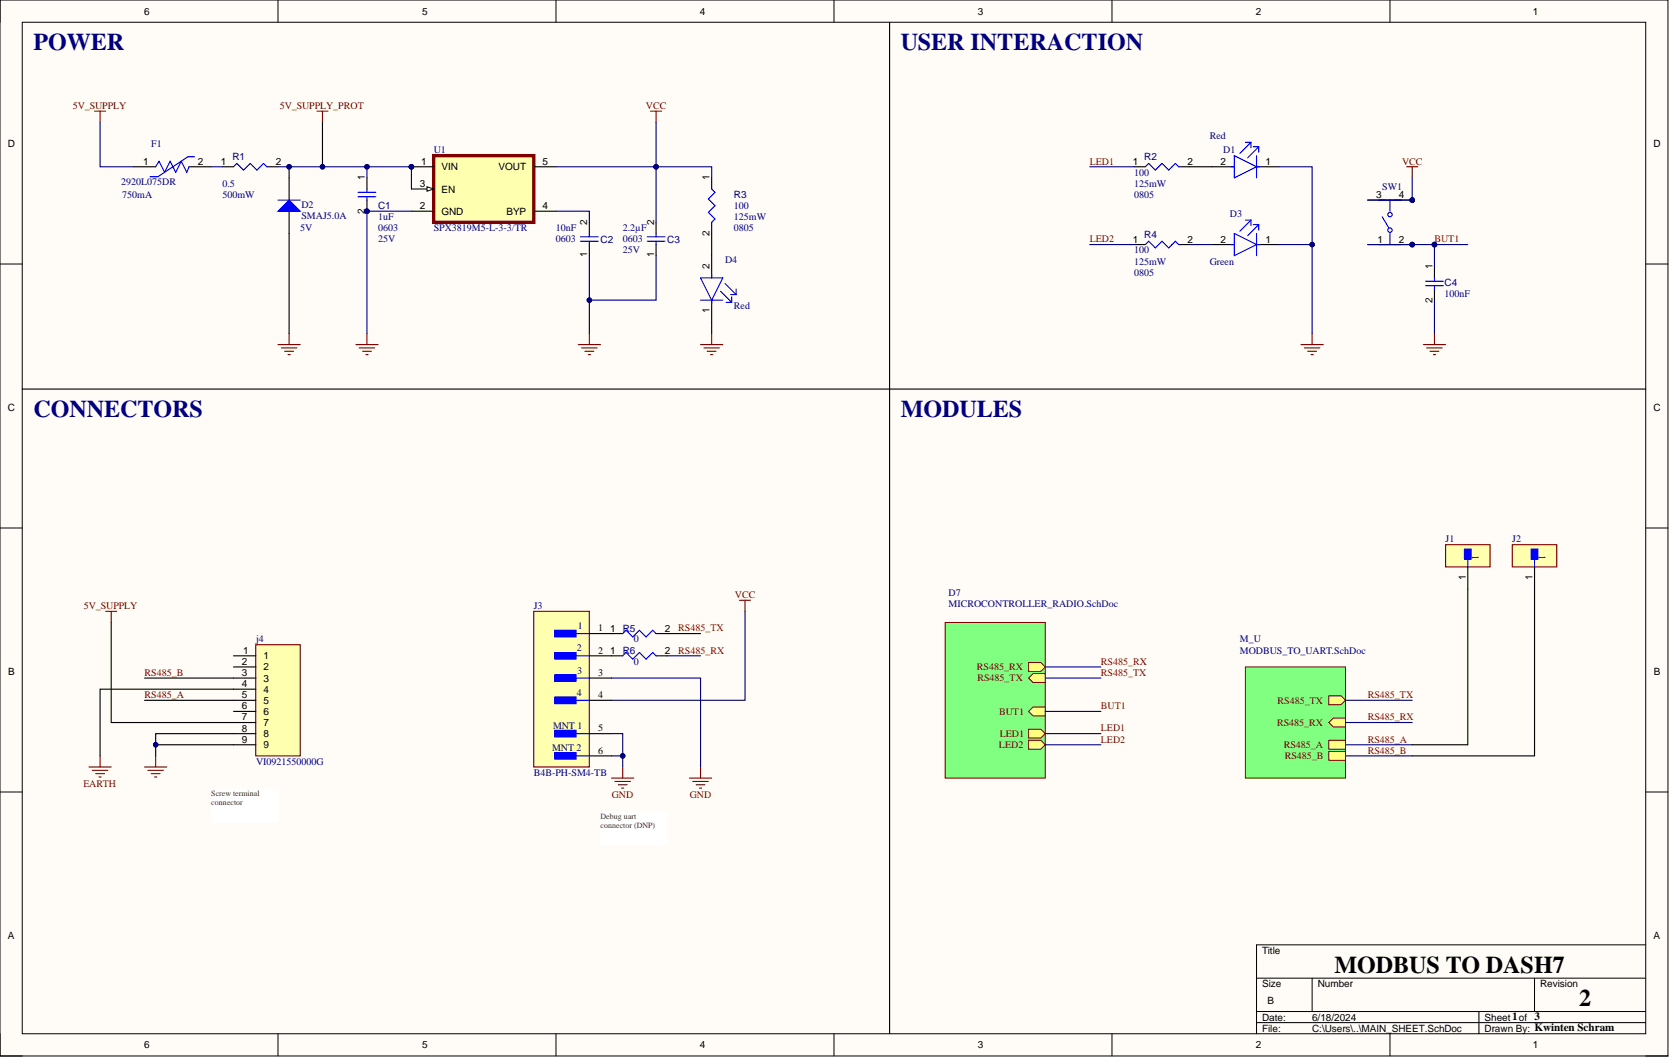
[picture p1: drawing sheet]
<svg xmlns="http://www.w3.org/2000/svg" width="381mm" height="241mm" viewBox="0 0 381 241" stroke-linecap="round" stroke-linejoin="round" font-family="sans-serif">
<defs><g id="words">
<g font-size="5.5" fill="#000080">
<text x="7.6" y="11.5">POWER</text>
<text x="205.6" y="11.5">USER INTERACTION</text>
<text x="7.6" y="95.2">CONNECTORS</text>
<text x="205.6" y="95.2">MODULES</text>
</g>
<g font-size="5.5">
<text x="304.6" y="222.1">MODBUS TO DASH7</text>
<text x="360.5" y="229.7">2</text>
</g>
<g font-size="2.3">
<text x="32.9" y="3.3">6</text>
<text x="96.4" y="3.3">5</text>
<text x="159.8" y="3.3">4</text>
<text x="223.3" y="3.3">3</text>
<text x="286.7" y="3.3">2</text>
<text x="349.9" y="3.3">1</text>
<text x="1.8" y="33.5">D</text>
<text x="377.5" y="33.5">D</text>
<text x="32.7" y="37.6">1</text>
<text x="45.2" y="37.6">2</text>
<text x="50.4" y="37.6">1</text>
<text x="63" y="37.6">2</text>
<text x="83.3" y="41.1" transform="rotate(-90 83.3 41.1)">1</text>
<text x="96.1" y="37.6">1</text>
<text x="100.8" y="38.9">VIN</text>
<text x="113.8" y="38.9">VOUT</text>
<text x="123.9" y="37.6">5</text>
<text x="162" y="41.1" transform="rotate(-90 162 41.1)">1</text>
<text x="258.6" y="37.6">1</text>
<text x="271.1" y="37.6">2</text>
<text x="278.6" y="37.6">2</text>
<text x="288.9" y="37.6">1</text>
<text x="95.8" y="42.7">3</text>
<text x="95.8" y="47.8">2</text>
<text x="100.8" y="43.9">EN</text>
<text x="123.9" y="47.8">4</text>
<text x="314.1" y="45.2">3</text>
<text x="319.3" y="45.2">4</text>
<text x="83.3" y="48.9" transform="rotate(-90 83.3 48.9)">2</text>
<text x="100.8" y="49">GND</text>
<text x="115.6" y="49">BYP</text>
<text x="134.1" y="51.3" transform="rotate(-90 134.1 51.3)">2</text>
<text x="149.3" y="51.3" transform="rotate(-90 149.3 51.3)">2</text>
<text x="162" y="53.9" transform="rotate(-90 162 53.9)">2</text>
<text x="134.1" y="58.7" transform="rotate(-90 134.1 58.7)">1</text>
<text x="149.3" y="58.7" transform="rotate(-90 149.3 58.7)">1</text>
<text x="258.6" y="55.4">1</text>
<text x="271.1" y="55.4">2</text>
<text x="278.6" y="55.4">2</text>
<text x="288.9" y="55.4">1</text>
<text x="314.4" y="55.4">1</text>
<text x="319.3" y="55.4">2</text>
<text x="162" y="61.4" transform="rotate(-90 162 61.4)">2</text>
<text x="327" y="61.4" transform="rotate(-90 327 61.4)">1</text>
<text x="162" y="71.4" transform="rotate(-90 162 71.4)">1</text>
<text x="327" y="69.2" transform="rotate(-90 327 69.2)">2</text>
<text x="1.8" y="93.7">C</text>
<text x="377.5" y="93.7">C</text>
<text x="334.6" y="132.3" transform="rotate(-90 334.6 132.3)">1</text>
<text x="349.8" y="132.3" transform="rotate(-90 349.8 132.3)">1</text>
<text x="55.5" y="149.3">1</text>
<text x="136.6" y="144.1">1</text>
<text x="136.6" y="149.2">2</text>
<text x="139.3" y="149.3">1</text>
<text x="139.3" y="144.2">1</text>
<text x="151.8" y="149.3">2</text>
<text x="151.8" y="144.2">2</text>
<text x="1.9" y="154">B</text>
<text x="55.2" y="151.8">2</text>
<text x="55.2" y="154.3">3</text>
<text x="60.2" y="150.5">1</text>
<text x="60.2" y="153.1">2</text>
<text x="60.2" y="155.6">3</text>
<text x="136.6" y="154.3">3</text>
<text x="377.5" y="154">B</text>
<text x="55.2" y="159.4">5</text>
<text x="55.2" y="156.9">4</text>
<text x="55.2" y="161.9">6</text>
<text x="60.2" y="158.1">4</text>
<text x="60.2" y="160.7">5</text>
<text x="136.6" y="159.4">4</text>
<text x="55.2" y="167">8</text>
<text x="55.2" y="164.5">7</text>
<text x="60.2" y="163.2">6</text>
<text x="60.2" y="165.7">7</text>
<text x="136.6" y="167">5</text>
<text x="55.2" y="169.6">9</text>
<text x="60.2" y="168.3">8</text>
<text x="60.2" y="170.8">9</text>
<text x="136.6" y="172">6</text>
<text x="1.8" y="214.3">A</text>
<text x="377.5" y="214.3">A</text>
<text x="288.1" y="217.8">Title</text>
<text x="288.1" y="225.4">Size</text>
<text x="300.8" y="225.4">Number</text>
<text x="351.6" y="225.4">Revision</text>
<text x="288.1" y="233">Date:</text>
<text x="289.4" y="229.2">B</text>
<text x="299.5" y="233">6/18/2024</text>
<text x="338.9" y="233">Sheet1of 3</text>
<text x="32.9" y="239.3">6</text>
<text x="96.4" y="239.3">5</text>
<text x="159.8" y="239.3">4</text>
<text x="223.3" y="239.3">3</text>
<text x="286.7" y="239.3">2</text>
<text x="288.1" y="235.5">File:</text>
<text x="299.5" y="235.5">C:\Users\..\MAIN_SHEET.SchDoc</text>
<text x="338.9" y="235.5">Drawn By: Kwinten Schram</text>
<text x="349.9" y="239.3">1</text>
</g>
<g font-size="2.3" fill="#800000">
<text x="16.6" y="24.9">5V_SUPPLY</text>
<text x="63.9" y="24.9">5V_SUPPLY_PROT</text>
<text x="147.4" y="24.9">VCC</text>
<text x="248.8" y="37.6">LED1</text>
<text x="320.1" y="37.6">VCC</text>
<text x="248.8" y="55.3">LED2</text>
<text x="167.7" y="136.5">VCC</text>
<text x="19.2" y="139.1">5V_SUPPLY</text>
<text x="33" y="154.3">RS485_B</text>
<text x="223" y="153">RS485_RX</text>
<text x="223.1" y="155.6">RS485_TX</text>
<text x="33" y="159.4">RS485_A</text>
<text x="291.7" y="160.6">RS485_TX</text>
<text x="228.1" y="163.2">BUT1</text>
<text x="251.3" y="167">LED1</text>
<text x="291.5" y="165.7">RS485_RX</text>
<text x="228" y="170.8">LED2</text>
<text x="228.2" y="168.2">LED1</text>
<text x="251.3" y="169.5">LED2</text>
<text x="293.1" y="170.8">RS485_A</text>
<text x="293.3" y="173.3">RS485_B</text>
<text x="19" y="179.7">EARTH</text>
<text x="139.7" y="182.2">GND</text>
<text x="157.5" y="182.2">GND</text>
</g>
<g font-size="2.3" fill="#000080">
<text x="34.5" y="33.5">F1</text>
<text x="99" y="35">U1</text>
<text x="276.2" y="31.7">Red</text>
<text x="279.2" y="35">D1</text>
<text x="53.1" y="36.6">R1</text>
<text x="258.9" y="40.1">100</text>
<text x="261.2" y="36.6">R2</text>
<text x="27.7" y="42.1">2920L075DR</text>
<text x="27.9" y="45.2">750mA</text>
<text x="50.8" y="42.6">0.5</text>
<text x="50.8" y="45.2">500mW</text>
<text x="68.8" y="47.5">D2</text>
<text x="86.3" y="47.8">C1</text>
<text x="167.5" y="47.7">100</text>
<text x="167.5" y="45.2">R3</text>
<text x="258.9" y="45.2">0805</text>
<text x="258.9" y="42.6">125mW</text>
<text x="315.5" y="43.4">SW1</text>
<text x="68.5" y="52.8">5V</text>
<text x="68.8" y="50">SMAJ5.0A</text>
<text x="86.3" y="50.2">1uF</text>
<text x="86.3" y="52.8">0603</text>
<text x="99" y="52.8">SPX3819M5-L-3-3/TR</text>
<text x="126.9" y="52.8">10nF</text>
<text x="142.2" y="52.8">2.2µF</text>
<text x="167.5" y="52.8">0805</text>
<text x="167.5" y="50.2">125mW</text>
<text x="280.7" y="49.5">D3</text>
<text x="86.3" y="55.3">25V</text>
<text x="126.9" y="55.3">0603</text>
<text x="137.1" y="55.4">C2</text>
<text x="142.2" y="55.3">0603</text>
<text x="142.2" y="57.9">25V</text>
<text x="152.3" y="55.4">C3</text>
<text x="258.9" y="57.9">100</text>
<text x="261.2" y="54.4">R4</text>
<text x="165.5" y="60.1">D4</text>
<text x="258.9" y="62.9">0805</text>
<text x="258.9" y="60.4">125mW</text>
<text x="276.2" y="60.4">Green</text>
<text x="329.7" y="65.3">C4</text>
<text x="167.5" y="70.5">Red</text>
<text x="329.7" y="67.8">100nF</text>
<text x="330" y="123.8">J1</text>
<text x="345.2" y="123.8">J2</text>
<text x="336.1" y="126.8" transform="rotate(90 336.1 126.8)">1</text>
<text x="351.3" y="126.8" transform="rotate(90 351.3 126.8)">1</text>
<text x="216.5" y="136">D7</text>
<text x="121.8" y="139.1">J3</text>
<text x="131.9" y="143.6">1</text>
<text x="216.5" y="138.6">MICROCONTROLLER_RADIO.SchDoc</text>
<text x="58.5" y="146.7">j4</text>
<text x="131.7" y="148.7">2</text>
<text x="142.2" y="149.3">R6</text>
<text x="142.2" y="144.2">R5</text>
<text x="144.7" y="146.7">0</text>
<text x="283" y="146.7">M_U</text>
<text x="283" y="149.2">MODBUS_TO_UART.SchDoc</text>
<text x="131.8" y="153.8">3</text>
<text x="144.7" y="151.7">0</text>
<text x="131.7" y="158.9">4</text>
<text x="126.2" y="166.5">MNT 1</text>
<text x="126" y="171.5">MNT 2</text>
<text x="58.5" y="174.6">VI0921550000G</text>
<text x="121.8" y="177.1">B4B-PH-SM4-TB</text>
</g>
<g font-size="2.3" fill="#980000">
<text x="327.5" y="55.3">BUT1</text>
<text x="154.8" y="144.1">RS485_TX</text>
<text x="154.8" y="149.2">RS485_RX</text>
<text x="251.3" y="151.7">RS485_RX</text>
<text x="251.3" y="154.3">RS485_TX</text>
<text x="251.3" y="161.9">BUT1</text>
<text x="312.2" y="159.4">RS485_TX</text>
<text x="312.2" y="164.4">RS485_RX</text>
<text x="312.2" y="169.5">RS485_A</text>
<text x="312.2" y="172">RS485_B</text>
</g>
<g font-size="1.8" fill="#4c1130">
<text x="48.2" y="181.8">Screw terminal</text>
<text x="48.2" y="183.8">connector</text>
<text x="137.1" y="186.9">Debug uart</text>
<text x="137.1" y="188.9">connector (DNP)</text>
</g>
</g></defs>
<path d="M0 0h380.8v241.1h-380.8z" fill-rule="evenodd" fill="#fffcf8"/>
<path d="M0 0h380.8v241.1h-380.8z" fill="none" stroke="#000" stroke-width=".23"/>
<path d="M5.1 5.1h370.6v230.9h-370.6z" fill-rule="evenodd" fill="#fffcf8"/>
<g fill="none" stroke="#000" stroke-width=".23">
<path d="M0 0v5.1M5.1 5.1h370.6v230.9h-370.6zM63.5 0v5.1M126.9 0v5.1M190.4 0v5.1M253.8 0v5.1M317.3 0v5.1M0 60.3h5.1M375.7 60.3h5.1M0 120.5h5.1M375.7 120.5h5.1M0 180.8h5.1"/>
<path d="M375.7 180.8h5.1M375.7 215.7h-88.9v20.3M0 236v5.1h5.1M63.5 236v5.1M126.9 236v5.1M190.4 236v5.1M253.8 236v5.1M286.8 223.3h88.9M286.8 230.9h88.9M286.8 233.5h88.9M299.5 223.3v7.6M317.3 236v5.1"/>
<path d="M337.6 230.9v5.1M350.3 223.3v7.6M375.7 241.1h5.1"/>
</g>
<path d="M121.8 139.6h12.7v35.5h-12.7z" fill-rule="evenodd" fill="#ffffb0"/>
<path d="M121.8 139.6h12.7v35.5h-12.7z" fill="none" stroke="#800000" stroke-width=".25"/>
<path d="M126.7 143.9h4.8v1.5h-4.8z" fill-rule="evenodd" fill="#00f"/>
<path d="M126.7 143.9h4.8v1.5h-4.8zM129 144.6h5.5" fill="none" stroke="#00f" stroke-width=".25"/>
<path d="M126.7 149h4.8v1.5h-4.8z" fill-rule="evenodd" fill="#00f"/>
<path d="M126.7 149h4.8v1.5h-4.8zM129 149.7h5.5" fill="none" stroke="#00f" stroke-width=".25"/>
<path d="M126.7 154h4.8v1.6h-4.8z" fill-rule="evenodd" fill="#00f"/>
<path d="M126.7 154h4.8v1.6h-4.8zM129 154.8h5.5" fill="none" stroke="#00f" stroke-width=".25"/>
<path d="M126.7 159.1h4.8v1.5h-4.8z" fill-rule="evenodd" fill="#00f"/>
<path d="M126.7 159.1h4.8v1.5h-4.8zM129 159.9h5.5" fill="none" stroke="#00f" stroke-width=".25"/>
<path d="M126.7 166.7h4.8v1.5h-4.8z" fill-rule="evenodd" fill="#00f"/>
<path d="M126.7 166.7h4.8v1.5h-4.8zM129 167.5h5.5" fill="none" stroke="#00f" stroke-width=".25"/>
<path d="M126.7 171.8h4.8v1.5h-4.8z" fill-rule="evenodd" fill="#00f"/>
<g fill="none" stroke="#00f" stroke-width=".25">
<path d="M281 38.1h.8M281.8 35.5l5 2.6-5 2.5zM284.3 32.5h1.3M285.6 32.5v1.3M285.6 32.5l-2.6 2.5M286.1 33.5h1.2M286.8 35.5v5.1M286.8 38.1h.8M287.3 33.5v1.3M287.3 33.5l-2.5 2.5M281 55.8h.8M281.8 53.3l5 2.5-5 2.6z"/>
<path d="M284.3 50.2h1.3M285.6 50.2l-2.6 2.6M285.6 50.2v1.3M286.1 51.3h1.2M286.8 53.3v5.1M286.8 55.8h.8M287.3 51.3l-2.5 2.5M287.3 51.3v1.2M126.7 171.8h4.8v1.5h-4.8zM129 172.6h5.5"/>
</g>
<path d="M276.7 38.1h5.1M286.8 38.1h5.1M276.7 55.8h5.1M286.8 55.8h5.1M134.5 144.6h5.1M134.5 149.7h5.1M134.5 154.8h5.1M134.5 159.9h5.1M134.5 167.5h5.1M134.5 172.6h5.1" fill="none" stroke="#000" stroke-width=".25"/>
<path d="M297 78.7h5.1M297.8 79.4h3.5M299.5 76.1v2.6M298.5 80.2h2M299.3 81h.5M168.8 137h2.5M170.1 137v2.6M157.4 177.6h5.1M158.1 178.4h3.6M158.9 179.2h2M159.7 179.9h.5M159.9 175.1v2.5" fill="none" stroke="#800000" stroke-width=".25"/>
<circle cx="322.4" cy="55.8" r=".51" fill="#000080"/>
<circle cx="322.4" cy="55.8" r=".51" fill="none" stroke="#000080" stroke-width=".23"/>
<circle cx="322.4" cy="45.7" r=".51" fill="#000080"/>
<circle cx="322.4" cy="45.7" r=".51" fill="none" stroke="#000080" stroke-width=".23"/>
<path d="M312.2 55.8h10.2" fill="none" stroke="#000" stroke-width=".25"/>
<circle cx="322.4" cy="55.8" r=".51" fill="#000080"/>
<circle cx="322.4" cy="55.8" r=".51" fill="none" stroke="#000080" stroke-width=".23"/>
<path d="M312.2 45.7h10.2" fill="none" stroke="#000" stroke-width=".25"/>
<circle cx="322.4" cy="45.7" r=".51" fill="#000080"/>
<circle cx="322.4" cy="45.7" r=".51" fill="none" stroke="#000080" stroke-width=".23"/>
<g fill="none" stroke="#00f" stroke-width=".25">
<path d="M314.8 55.8h5M314.8 45.7h5M315.5 49.5l1.5 2.5M317.3 45.7v2.5M317.3 53.3v2.5M325.4 65.2h4.1M325.4 64.2h4.1M327.5 63.4v.8M327.5 65.2v.8"/>
<circle cx="317.3" cy="52.5" r=".51"/>
<circle cx="317.3" cy="49" r=".51"/>
</g>
<path d="M327.5 60.9v2.5M327.5 66v2.5" fill="none" stroke="#000" stroke-width=".25"/>
<path d="M321.1 38.1h2.5M322.4 38.1v2.5M324.9 78.7h5.1M325.7 79.4h3.5M327.5 76.1v2.6M326.4 80.2h2.1M327.2 81h.5" fill="none" stroke="#800000" stroke-width=".25"/>
<circle cx="327.5" cy="55.8" r=".51" fill="#000080"/>
<circle cx="327.5" cy="55.8" r=".51" fill="none" stroke="#000080" stroke-width=".23"/>
<path d="M203.1 5.1v83.7h-198" fill="none" stroke="#000" stroke-width=".25"/>
<path d="M139.6 177.6h5.1M140.4 178.4h3.5M141.1 179.2h2.1M141.9 179.9h.5M142.2 175.1v2.5" fill="none" stroke="#800000" stroke-width=".25"/>
<path d="M284.3 152.3h22.8v25.3h-22.8z" fill-rule="evenodd" fill="#80ff80"/>
<path d="M284.3 152.3h22.8v25.3h-22.8z" fill="none" stroke="#800000" stroke-width=".23"/>
<path d="M303.3 158.9h2.8l1 1-1 1h-2.8z" fill-rule="evenodd" fill="#ffff80"/>
<path d="M303.3 158.9h2.8l1 1-1 1h-2.8z" fill="none" stroke="#800000" stroke-width=".23"/>
<path d="M303.3 169h3.8v2h-3.8z" fill-rule="evenodd" fill="#ffff80"/>
<path d="M303.3 169h3.8v2h-3.8z" fill="none" stroke="#800000" stroke-width=".23"/>
<path d="M303.3 164.9l1.1-1h2.7v2.1h-2.7z" fill-rule="evenodd" fill="#ffff80"/>
<path d="M303.3 164.9l1.1-1h2.7v2.1h-2.7z" fill="none" stroke="#800000" stroke-width=".23"/>
<path d="M303.3 171.5h3.8v2.1h-3.8z" fill-rule="evenodd" fill="#ffff80"/>
<path d="M303.3 171.5h3.8v2.1h-3.8z" fill="none" stroke="#800000" stroke-width=".23"/>
<path d="M215.8 142.1h22.8v35.5h-22.8z" fill-rule="evenodd" fill="#80ff80"/>
<path d="M215.8 142.1h22.8v35.5h-22.8z" fill="none" stroke="#800000" stroke-width=".23"/>
<path d="M234.8 151.2h2.8l1 1.1-1 1h-2.8z" fill-rule="evenodd" fill="#ffff80"/>
<path d="M234.8 151.2h2.8l1 1.1-1 1h-2.8z" fill="none" stroke="#800000" stroke-width=".23"/>
<path d="M234.8 154.8l1-1h2.8v2h-2.8z" fill-rule="evenodd" fill="#ffff80"/>
<path d="M234.8 154.8l1-1h2.8v2h-2.8z" fill="none" stroke="#800000" stroke-width=".23"/>
<path d="M234.8 162.4l1-1h2.8v2h-2.8z" fill-rule="evenodd" fill="#ffff80"/>
<path d="M234.8 162.4l1-1h2.8v2h-2.8z" fill="none" stroke="#800000" stroke-width=".23"/>
<path d="M234.8 166.5h2.8l1 1-1 1h-2.8z" fill-rule="evenodd" fill="#ffff80"/>
<path d="M234.8 166.5h2.8l1 1-1 1h-2.8z" fill="none" stroke="#800000" stroke-width=".23"/>
<path d="M234.8 169h2.8l1 1-1 1h-2.8z" fill-rule="evenodd" fill="#ffff80"/>
<path d="M234.8 169h2.8l1 1-1 1h-2.8z" fill="none" stroke="#800000" stroke-width=".23"/>
<path d="M258.9 38.1h2.6M269.1 38.1h2.5M258.9 55.8h2.6M269.1 55.8h2.5" fill="none" stroke="#000" stroke-width=".25"/>
<path d="M261.5 38.1l.7-.8 1.5 1.5 1.6-1.5 1.5 1.5 1.5-1.5 .8 .8M261.5 55.8l.7-.7 1.5 1.5 1.6-1.5 1.5 1.5 1.5-1.5 .8 .7" fill="none" stroke="#00f" stroke-width=".25"/>
<path d="M58.4 147.2h10.1v25.4h-10.1z" fill-rule="evenodd" fill="#ffffb0"/>
<path d="M24.1 139.6h2.6M25.4 139.6v2.5M58.4 147.2h10.1v25.4h-10.1zM33 175.1h5.1M33.8 175.9h3.5M34.5 176.6h2.1M35.3 177.4h.5M35.5 172.6v2.5" fill="none" stroke="#800000" stroke-width=".25"/>
<g fill="none" stroke="#000" stroke-width=".25">
<path d="M53.3 149.7h5.1M53.3 152.3h5.1M53.3 154.8h5.1M53.3 157.3h5.1M53.3 159.9h5.1M139.6 149.7h2.6M139.6 144.6h2.6M149.8 149.7h2.5M149.8 144.6h2.5M53.3 162.4h5.1M53.3 164.9h5.1M53.3 167.5h5.1"/>
<path d="M53.3 170h5.1"/>
</g>
<path d="M142.2 149.7l.7-.7 1.5 1.5 1.6-1.5 1.5 1.5 1.5-1.5 .8 .7M142.2 144.6l.7-.7 1.5 1.5 1.6-1.5 1.5 1.5 1.5-1.5 .8 .7" fill="none" stroke="#00f" stroke-width=".25"/>
<path d="M330 124.3h10.1v5.1h-10.1z" fill-rule="evenodd" fill="#ffffb0"/>
<path d="M330 124.3h10.1v5.1h-10.1z" fill="none" stroke="#800000" stroke-width=".25"/>
<path d="M334.3 125.4h1.5v2.2h-1.5z" fill-rule="evenodd" fill="#00f"/>
<path d="M334.3 125.4h1.5v2.2h-1.5zM335.1 127.6v1.8" fill="none" stroke="#00f" stroke-width=".25"/>
<path d="M335.1 129.4v5.1" fill="none" stroke="#000" stroke-width=".25"/>
<path d="M345.2 124.3h10.2v5.1h-10.2z" fill-rule="evenodd" fill="#ffffb0"/>
<path d="M345.2 124.3h10.2v5.1h-10.2z" fill="none" stroke="#800000" stroke-width=".25"/>
<path d="M349.5 125.4h1.6v2.2h-1.6z" fill-rule="evenodd" fill="#00f"/>
<path d="M349.5 125.4h1.6v2.2h-1.6zM350.3 127.6v1.8" fill="none" stroke="#00f" stroke-width=".25"/>
<path d="M350.3 129.4v5.1" fill="none" stroke="#000" stroke-width=".25"/>
<circle cx="93.9" cy="38.1" r=".51" fill="#000080"/>
<circle cx="93.9" cy="38.1" r=".51" fill="none" stroke="#000080" stroke-width=".23"/>
<path d="M99 35.5h22.8v15.3h-22.8z" fill-rule="evenodd" fill="#ffffb0"/>
<path d="M99 35.5h22.8v15.3h-22.8z" fill="none" stroke="#800000" stroke-width=".76"/>
<path d="M93.9 38.1h5.1" fill="none" stroke="#000" stroke-width=".25"/>
<circle cx="93.9" cy="38.1" r=".51" fill="#000080"/>
<circle cx="93.9" cy="38.1" r=".51" fill="none" stroke="#000080" stroke-width=".23"/>
<path d="M93.9 43.1h5.1" fill="none" stroke="#000" stroke-width=".25"/>
<path d="M97.5 42.6l1.5 .5-1.5 .6z" fill="#f8fcff"/>
<path d="M97.5 42.6l1.5 .5-1.5 .6z" fill="none" stroke="#000" stroke-width=".23"/>
<path d="M30.5 38.1h5M43.2 38.1h5M121.8 38.1h5.1M93.9 48.2h5.1M121.8 48.2h5.1" fill="none" stroke="#000" stroke-width=".25"/>
<path d="M81.2 78.7h5.1M82 79.4h3.5M83.8 76.1v2.6M82.8 80.2h2M83.5 81h.5" fill="none" stroke="#800000" stroke-width=".25"/>
<path d="M35.5 38.1l.8-1.3 1.3 2.5 1.2-2.5 1.3 2.5 1.3-2.5 1.2 2.5 .6-1.2M44.4 35.8h-1.5l-6.9 4.6h-1.7" fill="none" stroke="#00f" stroke-width=".25"/>
<circle cx="83.8" cy="48.2" r=".51" fill="#000080"/>
<circle cx="83.8" cy="48.2" r=".51" fill="none" stroke="#000080" stroke-width=".23"/>
<path d="M83.8 40.6v2.5M83.8 45.7v2.5" fill="none" stroke="#000" stroke-width=".25"/>
<circle cx="83.8" cy="48.2" r=".51" fill="#000080"/>
<circle cx="83.8" cy="48.2" r=".51" fill="none" stroke="#000080" stroke-width=".23"/>
<g fill="none" stroke="#00f" stroke-width=".25">
<path d="M81.7 44.9h4.1M81.7 43.9h4.1M83.8 43.1v.8M83.8 44.9v.8M132.5 54.1h4.1M132.5 55.1h4.1M134.5 53.3v.8M134.5 55.1v.7M147.7 54.1h4.1M147.7 55.1h4.1M149.8 53.3v.8M149.8 55.1v.7"/>
<path d="M159.9 63.4h5.1l-2.5 5.1zM159.9 68.5h5.1M162.5 62.7v.7M162.5 68.5v.8M164.5 66.5l2.5 2.5M165.5 64.7l2.5 2.6M165.8 69h1.2M166.8 67.3h1.2M167 67.8v1.2M168 66v1.3"/>
</g>
<path d="M66 40.6v5.1M66 48.2v5.1M134.5 50.8v2.5M134.5 55.8v2.6M149.8 50.8v2.5M149.8 55.8v2.6M162.5 58.4v5M162.5 68.5v5.1" fill="none" stroke="#000" stroke-width=".25"/>
<g fill="none" stroke="#800000" stroke-width=".25">
<path d="M21.6 25.4h2.5M22.8 25.4v2.5M148.5 25.4h2.5M149.8 25.4v2.5M132 78.7h5.1M132.8 79.4h3.5M134.5 76.1v2.6M159.9 78.7h5.1M160.7 79.4h3.5M162.5 76.1v2.6M133.5 80.2h2.1M134.3 81h.5"/>
<path d="M161.4 80.2h2.1M162.2 81h.5"/>
</g>
<path d="M63.5 48.2l2.5-2.5 2.5 2.5z" fill="#00f"/>
<path d="M53.3 38.1l.8-.8 1.5 1.5 1.5-1.5 1.5 1.5 1.6-1.5 .7 .8M63.5 48.2l2.5-2.5 2.5 2.5zM63.5 45.7h5M162.5 43.1l.7 .8-1.5 1.5 1.5 1.6-1.5 1.5 1.5 1.5-.7 .8" fill="none" stroke="#00f" stroke-width=".25"/>
<path d="M72.3 25.4h2.6M73.6 25.4v2.5M63.5 78.7h5M64.2 79.4h3.6M66 76.1v2.6M65 80.2h2M65.7 81h.6M20.3 175.1h5.1M21.1 175.9h3.5M21.8 176.6h2.1M22.6 177.4h.5M22.8 172.6v2.5" fill="none" stroke="#800000" stroke-width=".25"/>
<path d="M50.8 38.1h2.5M60.9 38.1h2.6M162.5 40.6v2.5M162.5 50.8v2.5M375.7 88.8h-172.6v147.2" fill="none" stroke="#000" stroke-width=".25"/>
<path d="M248.8 55.8h10.1M271.6 55.8h5.1M291.9 55.8h7.6v20.3M170.1 139.6v20.3h-30.5M139.6 154.8h20.3v20.3" fill="none" stroke="#000080" stroke-width=".25"/>
<circle cx="299.5" cy="55.8" r=".51" fill="#000080"/>
<circle cx="299.5" cy="55.8" r=".51" fill="none" stroke="#000080" stroke-width=".23"/>
<path d="M248.8 38.1h10.1M291.9 38.1h7.6v17.7" fill="none" stroke="#000080" stroke-width=".25"/>
<circle cx="299.5" cy="55.8" r=".51" fill="#000080"/>
<circle cx="299.5" cy="55.8" r=".51" fill="none" stroke="#000080" stroke-width=".23"/>
<path d="M327.5 55.8h7.6" fill="none" stroke="#000080" stroke-width=".25"/>
<circle cx="327.5" cy="55.8" r=".51" fill="#000080"/>
<circle cx="327.5" cy="55.8" r=".51" fill="none" stroke="#000080" stroke-width=".23"/>
<path d="M322.4 55.8h5.1M327.5 68.5v7.6" fill="none" stroke="#000080" stroke-width=".25"/>
<circle cx="322.4" cy="55.8" r=".51" fill="#000080"/>
<circle cx="322.4" cy="55.8" r=".51" fill="none" stroke="#000080" stroke-width=".23"/>
<circle cx="327.5" cy="55.8" r=".51" fill="#000080"/>
<circle cx="327.5" cy="55.8" r=".51" fill="none" stroke="#000080" stroke-width=".23"/>
<path d="M322.4 40.6v5.1" fill="none" stroke="#000080" stroke-width=".25"/>
<circle cx="322.4" cy="45.7" r=".51" fill="#000080"/>
<circle cx="322.4" cy="45.7" r=".51" fill="none" stroke="#000080" stroke-width=".23"/>
<path d="M327.5 55.8v5.1" fill="none" stroke="#000080" stroke-width=".25"/>
<circle cx="327.5" cy="55.8" r=".51" fill="#000080"/>
<circle cx="327.5" cy="55.8" r=".51" fill="none" stroke="#000080" stroke-width=".23"/>
<path d="M312.2 45.7h10.2" fill="none" stroke="#000080" stroke-width=".25"/>
<circle cx="322.4" cy="45.7" r=".51" fill="#000080"/>
<circle cx="322.4" cy="45.7" r=".51" fill="none" stroke="#000080" stroke-width=".23"/>
<path d="M312.2 55.8h10.2" fill="none" stroke="#000080" stroke-width=".25"/>
<circle cx="322.4" cy="55.8" r=".51" fill="#000080"/>
<circle cx="322.4" cy="55.8" r=".51" fill="none" stroke="#000080" stroke-width=".23"/>
<path d="M139.6 172.6h2.6" fill="none" stroke="#000080" stroke-width=".25"/>
<circle cx="142.2" cy="172.6" r=".51" fill="#000080"/>
<circle cx="142.2" cy="172.6" r=".51" fill="none" stroke="#000080" stroke-width=".23"/>
<path d="M238.6 152.3h12.7M238.6 154.8h12.7M307.1 159.9h15.3M238.6 162.4h12.7M238.6 167.5h12.7M238.6 170h12.7M307.1 170h15.3M307.1 164.9h15.3M307.1 172.6h15.3" fill="none" stroke="#000080" stroke-width=".25"/>
<path d="M271.6 38.1h5.1M53.3 170h-17.8v2.6" fill="none" stroke="#000" stroke-width=".25"/>
<circle cx="35.5" cy="170" r=".51" fill="#000080"/>
<circle cx="35.5" cy="170" r=".51" fill="none" stroke="#000080" stroke-width=".23"/>
<path d="M53.3 167.5h-17.8v2.5" fill="none" stroke="#000" stroke-width=".25"/>
<circle cx="35.5" cy="170" r=".51" fill="#000080"/>
<circle cx="35.5" cy="170" r=".51" fill="none" stroke="#000080" stroke-width=".23"/>
<path d="M93.9 38.1v5M152.3 149.7h7.6" fill="none" stroke="#000080" stroke-width=".25"/>
<path d="M335.1 134.5v35.5h-12.7M350.3 134.5v38.1h-27.9" fill="none" stroke="#000" stroke-width=".25"/>
<circle cx="93.9" cy="38.1" r=".51" fill="#000080"/>
<circle cx="93.9" cy="38.1" r=".51" fill="none" stroke="#000080" stroke-width=".23"/>
<path d="M126.9 38.1h22.9v12.7" fill="none" stroke="#000080" stroke-width=".25"/>
<circle cx="149.8" cy="38.1" r=".51" fill="#000080"/>
<circle cx="149.8" cy="38.1" r=".51" fill="none" stroke="#000080" stroke-width=".23"/>
<path d="M134.5 58.4v10.1h15.3v-10.1" fill="none" stroke="#000080" stroke-width=".25"/>
<circle cx="134.5" cy="68.5" r=".51" fill="#000080"/>
<circle cx="134.5" cy="68.5" r=".51" fill="none" stroke="#000080" stroke-width=".23"/>
<path d="M22.8 27.9v10.2h7.7M149.8 27.9v10.2" fill="none" stroke="#000080" stroke-width=".25"/>
<circle cx="149.8" cy="38.1" r=".51" fill="#000080"/>
<circle cx="149.8" cy="38.1" r=".51" fill="none" stroke="#000080" stroke-width=".23"/>
<path d="M73.6 27.9v10.2M66 53.3v22.8" fill="none" stroke="#000" stroke-width=".25"/>
<path d="M48.2 38.1h2.6" fill="none" stroke="#000080" stroke-width=".25"/>
<circle cx="73.6" cy="38.1" r=".51" fill="#000080"/>
<circle cx="73.6" cy="38.1" r=".51" fill="none" stroke="#000080" stroke-width=".23"/>
<path d="M126.9 48.2h7.6v2.6" fill="none" stroke="#000080" stroke-width=".25"/>
<path d="M66 38.1v2.5" fill="none" stroke="#000" stroke-width=".25"/>
<circle cx="66" cy="38.1" r=".51" fill="#000080"/>
<circle cx="66" cy="38.1" r=".51" fill="none" stroke="#000080" stroke-width=".23"/>
<path d="M83.8 38.1v2.5" fill="none" stroke="#000080" stroke-width=".25"/>
<circle cx="83.8" cy="38.1" r=".51" fill="#000080"/>
<circle cx="83.8" cy="38.1" r=".51" fill="none" stroke="#000080" stroke-width=".23"/>
<path d="M162.5 53.3v5.1" fill="none" stroke="#000" stroke-width=".25"/>
<path d="M149.8 38.1h12.7v2.5" fill="none" stroke="#000080" stroke-width=".25"/>
<circle cx="149.8" cy="38.1" r=".51" fill="#000080"/>
<circle cx="149.8" cy="38.1" r=".51" fill="none" stroke="#000080" stroke-width=".23"/>
<path d="M139.6 167.5h2.6v7.6" fill="none" stroke="#000080" stroke-width=".25"/>
<circle cx="142.2" cy="172.6" r=".51" fill="#000080"/>
<circle cx="142.2" cy="172.6" r=".51" fill="none" stroke="#000080" stroke-width=".23"/>
<path d="M134.5 68.5v7.6" fill="none" stroke="#000" stroke-width=".25"/>
<circle cx="134.5" cy="68.5" r=".51" fill="#000080"/>
<circle cx="134.5" cy="68.5" r=".51" fill="none" stroke="#000080" stroke-width=".23"/>
<path d="M93.9 48.2h-10.1v27.9" fill="none" stroke="#000080" stroke-width=".25"/>
<circle cx="83.8" cy="48.2" r=".51" fill="#000080"/>
<circle cx="83.8" cy="48.2" r=".51" fill="none" stroke="#000080" stroke-width=".23"/>
<path d="M63.5 38.1h30.4" fill="none" stroke="#000080" stroke-width=".25"/>
<circle cx="66" cy="38.1" r=".51" fill="#000080"/>
<circle cx="66" cy="38.1" r=".51" fill="none" stroke="#000080" stroke-width=".23"/>
<circle cx="73.6" cy="38.1" r=".51" fill="#000080"/>
<circle cx="73.6" cy="38.1" r=".51" fill="none" stroke="#000080" stroke-width=".23"/>
<circle cx="83.8" cy="38.1" r=".51" fill="#000080"/>
<circle cx="83.8" cy="38.1" r=".51" fill="none" stroke="#000080" stroke-width=".23"/>
<circle cx="93.9" cy="38.1" r=".51" fill="#000080"/>
<circle cx="93.9" cy="38.1" r=".51" fill="none" stroke="#000080" stroke-width=".23"/>
<path d="M162.5 73.6v2.5M25.4 142.1v22.8h27.9M33 154.8h20.3M33 159.9h20.3M53.3 157.3h-30.5v15.3M152.3 144.6h7.6" fill="none" stroke="#000" stroke-width=".25"/>
<path d="M48.2 180.2h15.3v7.6h-15.3z" fill-rule="evenodd" fill="#fff"/>
<path d="M48.2 180.2h15.3v7.6h-15.3z" fill="none" stroke="#fff" stroke-width=".23"/>
<path d="M137.1 185.2h15.2v7.7h-15.2z" fill-rule="evenodd" fill="#fff"/>
<path d="M137.1 185.2h15.2v7.7h-15.2z" fill="none" stroke="#fff" stroke-width=".23"/>
<use href="#words"/>
</svg>
